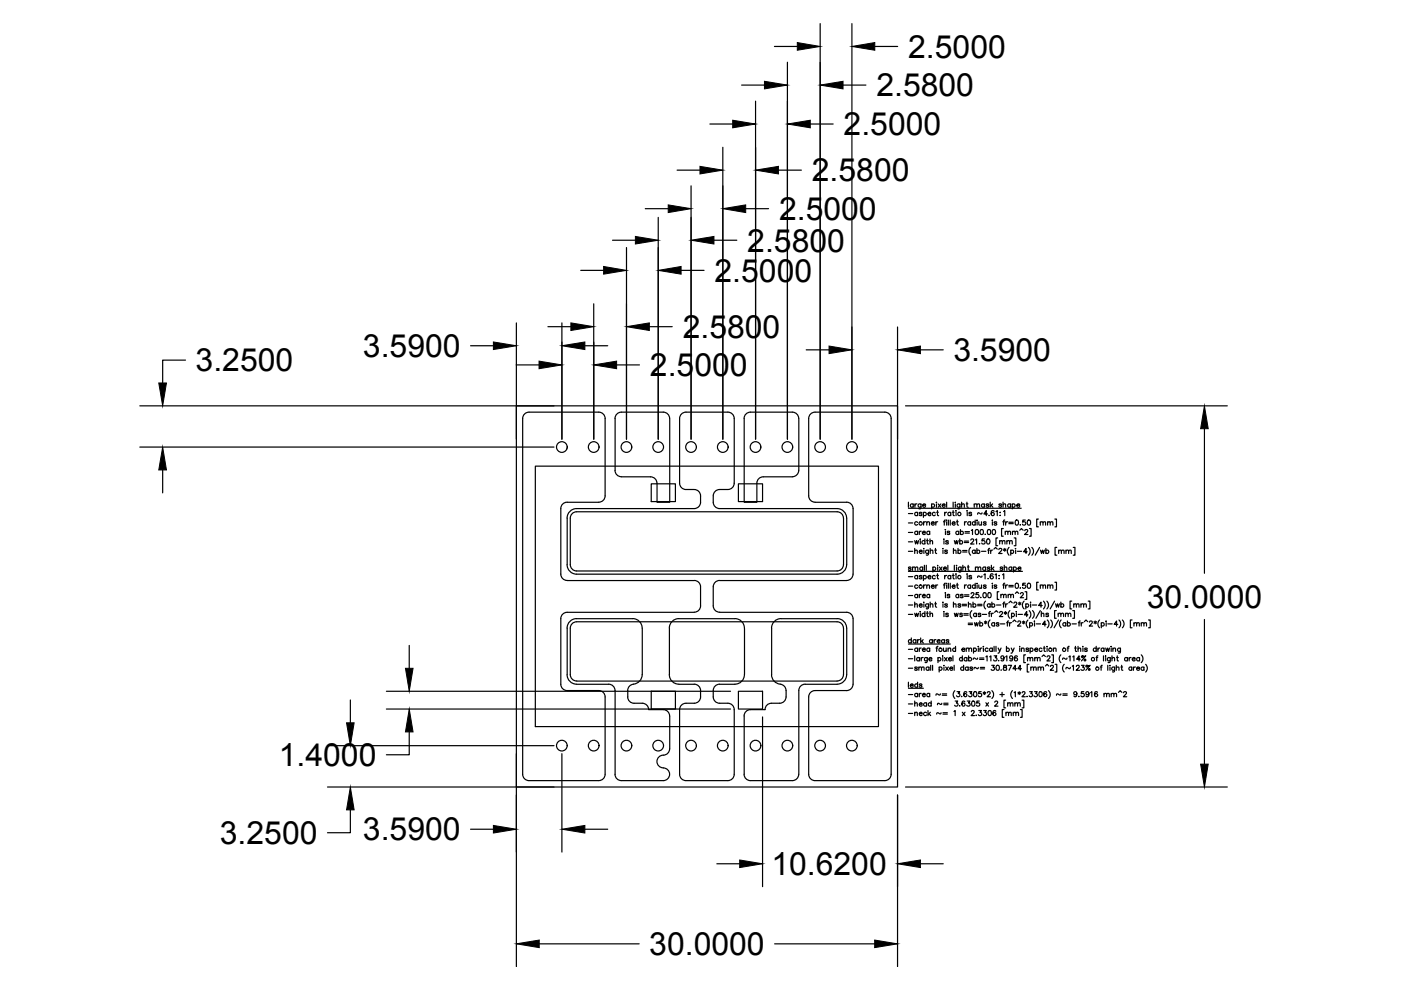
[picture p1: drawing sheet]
<svg xmlns="http://www.w3.org/2000/svg" width="297mm" height="210mm" viewBox="0 0 297 210" stroke-linecap="round" stroke-linejoin="round" font-family="sans-serif">
<defs><g id="words">
<g font-size="6.8">
<text x="192.6" y="12.2">2.5000</text>
<text x="185.8" y="20.4">2.5800</text>
<text x="178.9" y="28.7">2.5000</text>
<text x="172.1" y="38.4">2.5800</text>
<text x="165.2" y="46.6">2.5000</text>
<text x="158.4" y="53.3">2.5800</text>
<text x="151.5" y="59.7">2.5000</text>
<text x="144.7" y="71.7">2.5800</text>
<text x="76.9" y="75.7">3.5900</text>
<text x="202.1" y="76.5">3.5900</text>
<text x="41.5" y="78.7">3.2500</text>
<text x="137.8" y="79.8">2.5000</text>
<text x="243.1" y="128.8">30.0000</text>
<text x="59.1" y="162.4">1.4000</text>
<text x="46.6" y="179">3.2500</text>
<text x="76.9" y="178.2">3.5900</text>
<text x="163.5" y="185.5">10.6200</text>
<text x="137.7" y="202.5">30.0000</text>
</g>
</g></defs>
<!-- layer: glassOutline -->
<g fill="none" stroke="#000" stroke-width=".25">
<path d="M157.2 18h4.9M164.2 9.8h4.8M166.9 13.2v79.9M173.9 5v88.1M178.7 18h4.9M180.6 5v88.1M185.5 9.8h4.8M143.6 36.1h4.8M146.5 39.4v53.7M150.5 26.3h4.8M153.3 31.2v61.9M160.2 21.4v71.7"/>
<path d="M165 36.1h4.9M171.8 26.3h4.8M123.1 57.3h4.9M129.9 50.9h4.8M132.8 52.5v40.6M136.8 44.2h4.9M139.6 46.1v47M144.4 57.3h4.9M151.4 50.9h4.8M158.1 44.2h4.8M39.3 76.4h-4.8v4.8M99.8 73.3h4.8"/>
<path d="M109.4 77.4h4.9M109.5 68.5v24.6M116.2 69.3h4.8M119.1 68.5v24.6M124 73.3h4.8M125.9 64.4v28.7M130.7 77.4h4.9M137.7 69.3h4.8M170.9 74.2h4.9M190.3 69.3v23.8M195.1 74.2h4.9M29.6 94.8h87.9"/>
<path d="M29.6 86h87.9M34.5 99.6v4.9M109.5 86h80.8v80.9h-80.8zM192 86h68.2M255.4 90.9v30.6M86.8 136.8v4.9M255.4 131.3v30.7M69.4 158.1h48.1M74.3 148.4v4.9M81.9 146.6h73M81.9 150.3h73M86.8 155.2v4.8h-4.9"/>
<path d="M109.5 159.8v45.2M119.1 159.8v20.9M161.7 152v36M69.4 166.9h48.1M74.3 171.7v4.9h-4.9M99.8 175.8h4.8M124 175.8h4.8M190.3 168.6v36.4M192 166.9h68.2M152 183.1h4.8M195.1 183.1h4.9M114.3 200.1h21.2"/>
<path d="M164.2 200.1h21.2"/>
</g>
<!-- layer: notes -->
<g fill="none" stroke="#000" stroke-width=".25">
<path d="M192.6 107.8h23.9M192.6 106.5v1.1M192.6 108.9h.9M192.6 110.9h.9M192.6 112.9h.9M192.6 114.9h.9M192.6 116.9h.9M193.6 107a.34 .34 0 0 0-.5-.1 .34 .34 0 0 0 0 .5 .34 .34 0 0 0 .5 0M193.6 106.8v.8M193.9 114.6l.2 .7 .2-.7 .2 .7 .3-.7M193.9 116.8l.3-.2 .2 .1 .1 .7M193.9 116.3v1.1"/>
<path d="M194 106.8v.8M194.4 106.8l-.3 .1-.1 .2M194.5 108.8a.34 .34 0 0 0-.5-.1 .34 .34 0 0 0 0 .5 .34 .34 0 0 0 .5 0M194.5 110.8a.34 .34 0 0 0-.5-.1 .34 .34 0 0 0 0 .5 .34 .34 0 0 0 .5 0M194.5 112.8a.34 .34 0 0 0-.5-.1 .34 .34 0 0 0 0 .5 .34 .34 0 0 0 .5 0M194.5 108.6v.7M194.5 112.6v.7M194.9 116.9h.6a.36 .36 0 0 0-.5-.1 .36 .36 0 0 0 0 .5 .36 .36 0 0 0 .5-.1M194.9 112.6v.7M195.1 114.3h.1M195.1 114.6v.7M195.3 106.8l-.1 1-.4 .1"/>
<path d="M195.3 107a.34 .34 0 0 0-.5-.1 .34 .34 0 0 0 0 .5 .34 .34 0 0 0 .5 0M195.3 112.6l-.2 .1-.2 .2M195.5 108.8l-.2-.2-.3 .1v.2l.3 .1 .2 .2-.2 .1-.4-.1M195.6 112.9h.6a.34 .34 0 0 0-.4-.2 .34 .34 0 0 0-.3 .3 .34 .34 0 0 0 .3 .3l.4-.1M195.6 107.1h.6a.36 .36 0 0 0-.5-.1 .36 .36 0 0 0 0 .5 .36 .36 0 0 0 .5-.1M195.8 108.8a.34 .34 0 0 1 .5-.1 .34 .34 0 0 1 0 .5 .34 .34 0 0 1-.5 0M195.8 108.6v1.1M195.8 116.3h.1M195.8 110.6v.7M195.9 116.6v.8M196 119.9v1M196.1 114.8a.35 .35 0 0 0-.5-.1 .35 .35 0 0 0 0 .5 .35 .35 0 0 0 .5 0"/>
<path d="M196.1 114.3v1M196.2 110.6l-.2 .1-.2 .2M196.4 119.9v1M196.5 114.6h.3M196.5 110.8l.3-.2 .2 .1 .1 .6M196.5 110.6v.7M196.6 114.3v.8l.3 .2M196.8 108.9h.6a.33 .33 0 0 0-.5-.3 .33 .33 0 0 0-.1 .6l.2 .1 .4-.1M196.9 116.6l-.1 1-.4 .1M196.9 116.8a.34 .34 0 0 0-.5-.1 .34 .34 0 0 0 0 .5 .34 .34 0 0 0 .5 0M197.1 112.8a.34 .34 0 0 0-.5-.1 .34 .34 0 0 0 0 .5 .34 .34 0 0 0 .5 0M197.1 112.6v.7"/>
<path d="M197.2 114.8l.2-.2 .3 .1v.6M197.2 114.3v1M197.2 116.8l.3-.2 .2 .1 .1 .7M197.2 116.3v1.1M197.5 110.9h.6a.32 .32 0 0 0-.4-.3 .32 .32 0 0 0-.2 .4l.2 .3 .4-.1M197.5 107a.35 .35 0 0 1 .5-.1 .35 .35 0 0 1 0 .5 .35 .35 0 0 1-.5 0M197.5 106.8v1.1M198.2 116.6h.4M198.3 108.8a.34 .34 0 0 0-.5-.1 .34 .34 0 0 0 0 .5 .34 .34 0 0 0 .5 0M198.3 116.3v.8l.3 .3M198.4 110.6v.7M198.5 106.5h.1"/>
<path d="M198.6 106.8v.8M198.6 108.6h.4M198.8 108.3v.8l.2 .2M198.8 110.6l-.2 .1-.2 .2M198.8 119.9h.1M198.9 106.8l.6 .8M199.5 106.8l-.6 .8M199.8 107.1h.6a.35 .35 0 0 0-.4-.2 .35 .35 0 0 0-.3 .3 .35 .35 0 0 0 .3 .4l.4-.2M199.9 116.3h.1M199.9 116.6v.8M200 110.6h.4M200.1 114.3h.1"/>
<path d="M200.1 114.6v.7M200.3 108.6v.7M200.4 112.3h.1M200.5 110.3l-.3 .2v.8M200.5 112.6v.7M200.6 110.3h.1M200.7 108.6l-.4 .3M200.7 106.5v1.1M200.7 110.6v.7M200.9 116.8l-.3-.2-.3 .2 .5 .2v.3l-.3 .1-.2-.2M201 119.9v1M201.1 114.8l-.2-.2-.4 .2 .5 .2v.3l-.5-.1"/>
<path d="M201.1 110.3v1M201.4 112.8l-.2-.2-.4 .2 .5 .2v.3h-.3l-.2-.1M201.5 110.3v1M201.6 108.8a.34 .34 0 0 0-.5-.1 .34 .34 0 0 0 0 .5 .34 .34 0 0 0 .5 0M201.6 108.6v.7M201.9 110.9h.6a.32 .32 0 0 0-.3-.3 .32 .32 0 0 0-.3 .4l.2 .3 .4-.1M201.9 108.6h.4M202.1 108.3v.8l.2 .2M202.1 106.5v1.1M202.1 116.8l.3-.2 .3 .1v.7M202.1 116.3v1.1M202.3 114.6l.3 .7 .2-.7 .2 .7 .2-.7"/>
<path d="M202.3 119.9v1M202.5 106.5h.1M202.6 106.8v.8M202.7 108.3h.1M202.7 108.6v.7M202.8 119.9h.1M202.8 110.6h.4M203 110.3v.8l.2 .2M203.1 116.8a.34 .34 0 0 1 .5-.1 .34 .34 0 0 1 0 .5 .34 .34 0 0 1-.5 0M203.1 116.3v1.1M203.3 112.8a.34 .34 0 0 0-.5-.1 .34 .34 0 0 0 0 .5 .34 .34 0 0 0 .5 0M203.3 112.6v.7"/>
<path d="M203.5 114.8a.34 .34 0 0 1 .5-.1 .34 .34 0 0 1 0 .5 .34 .34 0 0 1-.5 0M203.5 114.3v1M203.5 106.8v1l-.4 .1M203.5 107a.34 .34 0 0 0-.5-.1 .34 .34 0 0 0 0 .5 .34 .34 0 0 0 .5 0M203.6 112.8a.34 .34 0 0 1 .5-.1 .34 .34 0 0 1 0 .5 .34 .34 0 0 1-.5 0M203.6 112.3v1M203.9 107l.2-.2 .3 .1 .1 .7M203.9 106.5v1.1M204.1 116.7h.9M204.1 117h.9M204.1 119.9v1M204.5 114.7h.9"/>
<path d="M204.5 115h.9M204.5 110.6v.7M204.6 112.7h.9M204.6 113h.9M204.9 106.8h.3M204.9 110.6l-.3 .1-.1 .2M205 106.5v.8l.3 .3M205 108.3h.1M205.1 108.6v.7M205.3 119.9v.8l.2 .2M205.8 110.8a.34 .34 0 0 0-.5-.1 .34 .34 0 0 0 0 .5 .34 .34 0 0 0 .5 0M205.8 116.1a1.12 1.12 0 0 0 0 1.6"/>
<path d="M205.8 110.6v.7M205.8 114.5l.1-.2h.4l.1 .3-.6 .7h.7M205.9 112.5l.3-.2v1M206 108.8l-.2-.2-.3 .1v.2l.5 .3-.2 .1-.4-.1M206.6 107l.2-.2 .3 .1v.7M206.6 106.8v.8M206.8 110.8a.34 .34 0 0 0-.5-.1 .34 .34 0 0 0 0 .5 .34 .34 0 0 0 .5 0M206.8 116.8a.34 .34 0 0 0-.5-.1 .34 .34 0 0 0 0 .5 .34 .34 0 0 0 .5 0M206.8 110.3v1M206.8 116.6v.8M206.8 114.5l.3-.2v1M206.9 112.3a.52 .52 0 0 1 .6 .4 .52 .52 0 0 1-.3 .6l-.4-.2z"/>
<path d="M207.1 107l.3-.2 .2 .1 .1 .7M207.1 116.8a.34 .34 0 0 1 .5-.1 .34 .34 0 0 1 0 .5 .34 .34 0 0 1-.5 0M207.1 116.3v1.1M207.1 110.3h.1M207.2 110.6v.7M207.5 110.6l.1 .7h.2l.3-.2M207.7 115.2v.1M207.9 112.3a.52 .52 0 0 1 .7 .4 .52 .52 0 0 1-.4 .6h-.3l-.1-.4zM208.1 110.6v.7M208.1 116.9h.9M208.2 108.7l-.2 .3-.6-.3-.1 .3M208.7 107a.34 .34 0 0 0-.5-.1 .34 .34 0 0 0 0 .5 .34 .34 0 0 0 .5 0"/>
<path d="M208.7 106.8v.8M208.8 114.3h-.6v.4a.38 .38 0 0 1 .6 0 .38 .38 0 0 1-.1 .6 .38 .38 0 0 1-.6-.2M208.9 113.2v.1M209.1 110.8l-.5-.1v.2l.4 .1 .1 .2-.2 .1-.4-.1M209.3 114.3a.49 .49 0 0 1 .6 .5 .49 .49 0 0 1-.6 .5l-.1-.4zM209.4 109h-.8l.5-.7v1M209.4 116.6h.4M209.5 112.3a.52 .52 0 0 1 .6 .4 .52 .52 0 0 1-.4 .6l-.3-.2-.1-.4zM209.6 107l-.5-.1v.2l.5 .3-.2 .2-.3-.2M209.7 109.2v.1M209.8 116.3l-.2 .2v.9M209.9 106.5v1.1"/>
<path d="M210 116.6v.8M210.1 107.1l.4 .5M210.2 119.9v1M210.4 110.3h.1M210.4 110.6v.7M210.4 116.6l-.2 .1-.2 .2M210.4 106.8l-.5 .5M210.5 112.3a.49 .49 0 0 1 .6 .5 .49 .49 0 0 1-.6 .5l-.1-.4zM210.7 116.4l.4-.3 .3 .3M210.8 108.4l-.1-.1a.53 .53 0 0 0-.6 .4 .53 .53 0 0 0 .3 .6 .33 .33 0 0 0 .4-.3 .33 .33 0 0 0-.3-.3 .33 .33 0 0 0-.4 .3M211.2 108.5l.2-.2v1M211.3 110.8l-.5-.1v.2l.5 .1v.2l-.2 .1-.3-.1"/>
<path d="M211.5 114.1h-.3v1.6h.3M211.8 116.5l.2-.2 .4 .2-.7 .9h.8M211.9 114.8l.3-.2 .3 .1v.6M211.9 114.6v.7M212.1 108.6h.1M212.1 109.2h.1M212.4 107l-.3-.2-.3 .2 .5 .2v.3l-.3 .1-.2-.2M212.5 114.8l.3-.2 .2 .1 .1 .6M212.6 110.6h.4M212.7 107l.2-.2 .3 .1v.7M212.7 106.5v1.1M212.7 112.1h-.3v1.6h.3"/>
<path d="M212.8 108.5l.2-.2v1M212.8 116.4l.5 .3M212.9 119.9v1M213 110.3l-.2 .2v.8M213 116.3v.6M213.1 112.8l.3-.2 .2 .1 .1 .6M213.1 112.6v.7M213.2 110.6v.7M213.3 116.4l-.5 .3M213.5 114.8l.2-.2 .3 .1v.6M213.5 114.6v.7M213.6 110.6l-.2 .1-.2 .2"/>
<path d="M213.7 112.8l.2-.2 .3 .1 .1 .6M213.9 110.7h.9M213.9 111h.9M213.9 116.1a1.12 1.12 0 0 0 0 1.6M214 114.8l.3-.2 .3 .1v.6M214.3 107a.34 .34 0 0 0-.5-.1 .34 .34 0 0 0 0 .5 .34 .34 0 0 0 .5 0M214.3 106.8v.8M214.3 116.8a.34 .34 0 0 1 .5-.1 .34 .34 0 0 1 0 .5 .34 .34 0 0 1-.5 0M214.3 116.6v1.1M214.6 107a.34 .34 0 0 1 .5-.1 .34 .34 0 0 1 0 .5 .34 .34 0 0 1-.5 0M214.6 106.8v1.1M214.7 112.8l.2-.2 .3 .1v.6"/>
<path d="M214.7 112.6v.7M215 114.1h.4v1.6h-.4M215.2 112.8l.3-.2 .2 .1 .1 .6M215.3 116.3h.1M215.3 116.6v.8M215.4 110.3a.53 .53 0 0 1 .6 .4 .53 .53 0 0 1-.4 .6l-.3-.2zM215.6 107.1h.6a.36 .36 0 0 0-.6-.1 .36 .36 0 0 0 0 .5 .36 .36 0 0 0 .6-.1M215.7 116.9h.9M216.2 112.4l.4-.3 .3 .3M216.3 111.2l.1 .1M217.3 112.5l.2-.2 .4 .2-.7 .8h.7M217.4 110.3h-.5l-.1 .4a.38 .38 0 0 1 .6 0 .38 .38 0 0 1-.1 .6 .38 .38 0 0 1-.5-.2"/>
<path d="M217.8 117h-.8l.5-.7v1.1M217.9 110.3a.54 .54 0 0 1 .7 .4 .54 .54 0 0 1-.4 .6l-.3-.2zM218 116.1a1.12 1.12 0 0 1 0 1.6M218.3 112.1h.3v1.6h-.3M218.8 116.1a1.12 1.12 0 0 1 0 1.6M220.2 110.1h-.4v1.6h.4M220.4 116.1l-.9 1.6M220.6 110.8l.2-.2 .3 .1v.6M220.6 110.6v.7M220.6 116.6l.2 .8 .2-.8 .2 .8 .2-.8M221.1 110.8l.3-.2 .2 .1 .1 .6M221.7 116.8a.34 .34 0 0 1 .6-.1 .34 .34 0 0 1 0 .5 .34 .34 0 0 1-.6 0"/>
<path d="M221.7 116.3v1.1M222.1 110.8l.3-.2 .2 .1 .1 .6M222.1 110.6v.7M222.7 110.8l.2-.2 .3 .1v.6M223.7 110.1h.3v1.6h-.3M224.1 116.1h-.4v1.6h.4M224.5 116.8l.2-.2 .3 .1v.7M224.5 116.6v.8M225 116.8l.3-.2 .2 .1 .1 .7M226 116.8l.3-.2 .2 .1 .1 .7M226 116.6v.8M226.6 116.8l.2-.2 .3 .1v.7"/>
<path d="M227.5 116.1h.4v1.6h-.4M192.6 121.1h24.2M192.6 122.3h.9M192.6 124.3h.9M192.6 126.3h.9M192.6 128.3h.9M192.6 130.3h.9M192.6 136.6h8.9M192.6 137.7h.9M192.6 139.7h.9M193.2 120.4l-.2-.2-.4 .1v.2l.6 .3-.2 .1-.4-.1M193.2 135.8a.34 .34 0 0 0-.5-.1 .34 .34 0 0 0 0 .5 .34 .34 0 0 0 .5 0"/>
<path d="M193.2 135.3v1M193.5 120.4l.2-.2 .3 .1v.6M193.5 120.2v.7M193.9 128.2l.3-.2 .2 .1 .1 .6M193.9 130l.2 .7 .2-.7 .2 .7 .3-.7M193.9 127.7v1M193.9 139.1v1M194 120.4l.3-.2 .2 .1 .1 .6M194.2 135.8a.34 .34 0 0 0-.5-.1 .34 .34 0 0 0 0 .5 .34 .34 0 0 0 .5 0M194.2 135.6v.7M194.5 122.2a.34 .34 0 0 0-.5-.1 .34 .34 0 0 0 0 .5 .34 .34 0 0 0 .5 0M194.5 124.2a.34 .34 0 0 0-.5-.1 .34 .34 0 0 0 0 .5 .34 .34 0 0 0 .5 0"/>
<path d="M194.5 126.2a.34 .34 0 0 0-.5-.1 .34 .34 0 0 0 0 .5 .34 .34 0 0 0 .5 0M194.5 137.6a.34 .34 0 0 0-.5-.1 .34 .34 0 0 0 0 .5 .34 .34 0 0 0 .5 0M194.5 122v.7M194.5 126v.7M194.5 135.6v.7M194.5 137.4v.7M194.9 128.3h.6a.36 .36 0 0 0-.5-.1 .36 .36 0 0 0 0 .5 .36 .36 0 0 0 .5-.1M194.9 126v.7M194.9 137.4v.7M195 135.6l-.3 .1-.2 .2M195 139.6a.34 .34 0 0 0-.6-.1 .34 .34 0 0 0 0 .5 .34 .34 0 0 0 .6 0M195 139.4v.7"/>
<path d="M195.1 129.7h.1M195.1 130v.7M195.2 135.3v1M195.3 126l-.2 .1-.2 .2M195.3 137.4l-.2 .1-.2 .2M195.3 139.4v.7M195.4 135.9l.4 .4M195.5 122.2l-.2-.2-.4 .2 .5 .2v.3l-.5-.1M195.6 126.3h.6a.33 .33 0 0 0-.5-.3 .33 .33 0 0 0-.1 .6l.2 .1 .4-.1M195.6 137.7h.6a.33 .33 0 0 0-.5-.3 .33 .33 0 0 0-.1 .6l.2 .1 .4-.1M195.6 120.4a.34 .34 0 0 0-.5-.1 .34 .34 0 0 0 0 .5 .34 .34 0 0 0 .5 0M195.6 120.2v.7"/>
<path d="M195.7 139.4l-.2 .1-.2 .2M195.7 135.6l-.5 .5M195.8 122.2a.34 .34 0 0 1 .5-.1 .34 .34 0 0 1 0 .5 .34 .34 0 0 1-.5 0M195.8 122v1.1M195.8 127.7h.1M195.8 124v.7M195.9 128v.7M196.1 130.2a.35 .35 0 0 0-.5-.1 .35 .35 0 0 0 0 .5 .35 .35 0 0 0 .5 0M196.1 129.7v1M196.2 124l-.2 .1-.2 .2M196.5 130h.3M196.5 124.2l.3-.2 .2 .1 .1 .6"/>
<path d="M196.5 124v.7M196.6 129.7v.8l.3 .2M196.6 139.4l-.1 1h-.4M196.6 139.6a.34 .34 0 0 0-.5-.1 .34 .34 0 0 0 0 .5 .34 .34 0 0 0 .5 0M196.8 122.3h.6l-.1-.2a.34 .34 0 0 0-.5 0 .34 .34 0 0 0 .1 .5 .34 .34 0 0 0 .5 0M196.9 128l-.1 1h-.4M196.9 128.2a.34 .34 0 0 0-.5-.1 .34 .34 0 0 0 0 .5 .34 .34 0 0 0 .5 0M197 139.7h.6a.32 .32 0 0 0-.4-.3 .32 .32 0 0 0-.2 .4l.2 .3 .4-.1M197.1 126.2a.34 .34 0 0 0-.5-.1 .34 .34 0 0 0 0 .5 .34 .34 0 0 0 .5 0M197.1 137.6a.34 .34 0 0 0-.5-.1 .34 .34 0 0 0 0 .5 .34 .34 0 0 0 .5 0M197.1 126v.7M197.1 137.4v.7"/>
<path d="M197.2 130.2l.2-.2 .3 .1v.6M197.2 129.7v1M197.2 128.2l.3-.2 .2 .1 .1 .6M197.2 127.7v1M197.5 124.3h.6a.36 .36 0 0 0-.6-.1 .36 .36 0 0 0 0 .5 .36 .36 0 0 0 .6-.1M197.7 135.8a.34 .34 0 0 0-.5-.1 .34 .34 0 0 0 0 .5 .34 .34 0 0 0 .5 0M197.7 135.6v.7M197.8 120.4a.34 .34 0 0 1 .5-.1 .34 .34 0 0 1 0 .5 .34 .34 0 0 1-.5 0M197.8 120.2v1.1M198 135.6v.7M198.2 128h.4M198.3 122.2a.34 .34 0 0 0-.5-.1 .34 .34 0 0 0 0 .5 .34 .34 0 0 0 .5 0"/>
<path d="M198.3 127.7v.8l.3 .2M198.4 124v.7M198.4 135.6l-.2 .1-.2 .2M198.4 137.4h.4M198.6 122h.4M198.7 135.9h.6a.35 .35 0 0 0-.4-.2 .35 .35 0 0 0-.3 .3 .35 .35 0 0 0 .4 .3l.3-.1M198.8 121.7v.8l.2 .2M198.8 124l-.2 .1-.2 .2M198.8 120.2v.7M198.9 137l-.3 .3v.8M198.9 139.6a.34 .34 0 0 1 .5-.1 .34 .34 0 0 1 0 .5 .34 .34 0 0 1-.5 0M198.9 139.4v1.1"/>
<path d="M199.2 120.2l.5 .7M199.7 120.2l-.5 .7M199.8 139.1h.1M199.9 139.4v.7M199.9 127.7h.1M199.9 128v.7M200 120.5h.6a.33 .33 0 0 0-.4-.3 .33 .33 0 0 0-.1 .6l.2 .1 .3-.1M200 137.4l.1 .7h.2l.3-.2M200 124h.4M200.1 129.7h.1M200.1 130v.7M200.2 135.8a.34 .34 0 0 0-.5-.1 .34 .34 0 0 0 0 .5 .34 .34 0 0 0 .5 0"/>
<path d="M200.2 135.6v.7M200.2 139.4l.6 .7M200.3 122v.7M200.5 123.7l-.3 .2v.8M200.4 125.7h.1M200.5 126v.7M200.6 137.4v.7M200.6 123.7h.1M200.7 122l-.4 .3M200.7 124v.7M200.8 139.4l-.6 .7M200.9 128.2l-.3-.2-.3 .2 .5 .2v.3h-.3l-.2-.1"/>
<path d="M201 137.6l.3-.2 .2 .1 .1 .6M201 137.4v.7M201.1 130.2l-.2-.2-.4 .2 .5 .2v.3l-.5-.1M201.1 123.7v1M201.1 139.7h.6v-.2a.34 .34 0 0 0-.5 0 .34 .34 0 0 0 0 .5 .34 .34 0 0 0 .5 0M201.2 135.8l-.6-.1v.2l.6 .3-.2 .1-.4-.1M201.4 126.2l-.2-.2-.4 .2 .5 .2v.3h-.3l-.2-.1M201.5 123.7v1M201.6 122.2a.34 .34 0 0 0-.5-.1 .34 .34 0 0 0 0 .5 .34 .34 0 0 0 .5 0M201.6 122v.7M201.9 124.3h.6a.36 .36 0 0 0-.5-.1 .36 .36 0 0 0 0 .5 .36 .36 0 0 0 .5-.1M201.9 122h.4"/>
<path d="M202 139.1v1M202.1 121.7v.8l.2 .2M202.1 128.2l.3-.2 .3 .1v.6M202.1 127.7v1M202.3 130l.3 .7 .2-.7 .2 .7 .2-.7M202.6 137.6a.34 .34 0 0 0-.5-.1 .34 .34 0 0 0 0 .5 .34 .34 0 0 0 .5 0M202.6 137v1.1M202.7 121.7h.1M202.7 122v.7M202.8 120.2v.7M202.8 124h.4M203 123.7v.8l.2 .2"/>
<path d="M203.3 126.2a.34 .34 0 0 0-.5-.1 .34 .34 0 0 0 0 .5 .34 .34 0 0 0 .5 0M203.3 126v.7M203.7 128.2l-.2-.2-.3 .1v.2l.4 .1 .1 .2-.2 .1-.4-.1M203.8 120.2l-.1 1h-.4M203.8 120.4a.34 .34 0 0 0-.5-.1 .34 .34 0 0 0 0 .5 .34 .34 0 0 0 .5 0M203.9 137.7h.7a.36 .36 0 0 0-.6-.1 .36 .36 0 0 0 0 .5 .36 .36 0 0 0 .6-.1M204 128.1h.9M204 128.4h.9M204 130.2l-.2-.2-.3 .2 .5 .2v.3h-.3l-.2-.1M204 139.6a.34 .34 0 0 0-.5-.1 .34 .34 0 0 0 0 .5 .34 .34 0 0 0 .5 0M204 139.1v1M204.1 120.4l.3-.2 .2 .1 .1 .6"/>
<path d="M204.2 126.2l-.2-.2-.3 .1v.2l.5 .3-.2 .1-.4-.1M204.4 130.1h.9M204.4 130.4h.9M204.5 124v.7M204.5 126.1h.9M204.5 126.4h.9M204.9 137.6l.2-.2 .3 .1v.6M204.9 137.4v.7M204.9 124l-.3 .1-.1 .2M205 139.6a.34 .34 0 0 0-.5-.1 .34 .34 0 0 0 0 .5 .34 .34 0 0 0 .5 0M205 139.4v.7M205 121.7h.1"/>
<path d="M205.1 122v.7M205.1 120.2h.4M205.3 132.1h.9M205.3 132.4h.9M205.3 128.2l.3-.2 .2 .1 .1 .6M205.3 127.7v1M205.4 139.6a.35 .35 0 0 1 .5-.1 .35 .35 0 0 1 0 .5 .35 .35 0 0 1-.5 0M205.4 139.1v1M205.4 137.6l.3-.2 .2 .1 .1 .6M205.8 124.2a.34 .34 0 0 0-.5-.1 .34 .34 0 0 0 0 .5 .34 .34 0 0 0 .5 0M205.8 124v.7M205.9 125.9l.2-.2h.2l.2 .3-.7 .7h.8"/>
<path d="M206 122.2l-.2-.2-.4 .2 .5 .2v.3l-.5-.1M206 129.5a1.09 1.09 0 0 0 0 1.6M206.3 128.2a.34 .34 0 0 1 .5-.1 .34 .34 0 0 1 0 .5 .34 .34 0 0 1-.5 0M206.3 127.7v1M206.4 137.6a.34 .34 0 0 1 .5-.1 .34 .34 0 0 1 0 .5 .34 .34 0 0 1-.5 0M206.4 137.4v1.1M206.6 132l.2 .7 .2-.7 .2 .7 .2-.7M206.8 124.2a.34 .34 0 0 0-.5-.1 .34 .34 0 0 0 0 .5 .34 .34 0 0 0 .5 0M206.8 123.7v1M206.8 120.4l.3-.2 .2 .1 .1 .6M206.8 120.2v.7M207 130.2a.34 .34 0 0 0-.5-.1 .34 .34 0 0 0 0 .5 .34 .34 0 0 0 .5 0"/>
<path d="M207 130v.7M207.1 123.7h.1M207.2 124v.7M207.3 139.5l-.2 .3-.6-.3-.2 .3M207.3 128.1h.9M207.3 128.4h.9M207.4 120.4l.2-.2 .3 .1v.6M207.4 137.1h.1M207.4 137.4v.7M207.5 125.7h-.5l-.1 .4a.39 .39 0 0 1 .6 0 .39 .39 0 0 1-.1 .6 .39 .39 0 0 1-.5-.2M207.5 124l.1 .7h.2l.3-.2M207.7 139.5h.9"/>
<path d="M207.7 139.8h.9M207.7 132.2a.35 .35 0 0 1 .5-.1 .35 .35 0 0 1 0 .5 .35 .35 0 0 1-.5 0M207.7 131.7v1M207.8 137.4v.7M207.9 126.6l.1 .1M207.9 130.2l-.2-.2-.3 .1v.2l.5 .3-.2 .1-.3-.1M208.1 124v.7M208.2 122.1l-.2 .3-.6-.3-.1 .3M208.2 137.4l-.4 .3M208.2 130.3h1M208.5 137.1h.1M208.5 137.4v.7"/>
<path d="M208.6 125.7h.1a.56 .56 0 0 1 .4 .5 .56 .56 0 0 1-.4 .5l-.3-.4zM208.6 121.9l.3-.2v1M208.7 131.8l.5 .3M209 120.4a.34 .34 0 0 0-.5-.1 .34 .34 0 0 0 0 .5 .34 .34 0 0 0 .5 0M209 127.5a1.12 1.12 0 0 0 0 1.6M209 120.2v.7M209 131.7v.6M209 139.3l.3-.2v1M209.1 124.2l-.2-.2-.4 .2 .5 .2v.3h-.3l-.2-.1M209.2 131.8l-.5 .3M209.5 122.6v.1M209.5 137.6a.34 .34 0 0 0-.5-.1 .34 .34 0 0 0 0 .5 .34 .34 0 0 0 .5 0"/>
<path d="M209.6 125.7h.1a.55 .55 0 0 1 .5 .5 .55 .55 0 0 1-.5 .5l-.2-.2-.1-.2zM209.6 130h.3M209.8 139.3l.3-.2v1M209.9 120.4l-.2-.2-.3 .1v.2l.5 .3-.2 .1-.4-.1M209.9 131.5a1.12 1.12 0 0 0 0 1.6M209.9 128.2a.34 .34 0 0 0-.5-.1 .34 .34 0 0 0 0 .5 .34 .34 0 0 0 .5 0M209.9 128v.7M210 129.7l-.3 .2v.8M210.2 130v.7M210.3 128.2a.34 .34 0 0 1 .5-.1 .34 .34 0 0 1 0 .5 .34 .34 0 0 1-.5 0M210.3 127.7v1M210.4 123.7h.1"/>
<path d="M210.4 137.6a.34 .34 0 0 0-.5-.1 .34 .34 0 0 0 0 .5 .34 .34 0 0 0 .5 0M210.4 124v.7M210.4 137.4v.7M210.4 120.5l.4 .4M210.6 121.8l-.1-.1a.52 .52 0 0 0-.6 .4 .52 .52 0 0 0 .4 .6 .33 .33 0 0 0 .3-.3 .33 .33 0 0 0-.3-.3 .33 .33 0 0 0-.4 .3M210.6 130l-.4 .3M210.7 120.2l-.5 .5M210.8 139.1h.5l-.3 .4a.37 .37 0 0 1 .4 .3 .37 .37 0 0 1-.3 .4 .37 .37 0 0 1-.4-.3M210.8 137v1.1M210.9 129.8l.3-.3 .4 .3M210.9 132.2a.35 .35 0 0 0-.5-.1 .35 .35 0 0 0 0 .5 .35 .35 0 0 0 .5 0M210.9 132v.7"/>
<path d="M211 121.9l.2-.2v1M211.2 137v1.1M211.3 128.3h.9M211.3 124.2l-.5-.1v.2l.5 .3-.2 .1-.3-.1M211.6 137.4l.3 .7 .3-.7M211.8 122h.1M211.8 125.5h-.4v1.6h.4M211.8 132.2l-.2-.2-.3 .1v.2l.4 .1 .1 .2-.2 .1-.4-.1M211.8 122.6h.1M211.9 129.9l.2-.2 .5 .2-.7 .8h.7M211.9 138.1l-.3 .4M212.1 132.3h.9"/>
<path d="M212.2 126.2l.3-.2 .2 .1 .1 .6M212.2 126v.7M212.6 121.9l.2-.2v1M212.6 120.4l-.2-.2-.3 .1v.2l.5 .3-.2 .1-.3-.1M212.6 124h.4M212.6 128h.4M212.8 126.2l.2-.2 .3 .1v.6M212.9 139.4a.33 .33 0 0 1-.5 .3 .33 .33 0 0 1-.1-.6 .33 .33 0 0 1 .5 .1l.1 .2a.5 .5 0 0 1-.4 .7l-.3-.1M212.9 120.4l.3-.2 .2 .1 .1 .6M212.9 129.8l.5 .3M213 123.7l-.2 .2v.8M213 127.7l-.2 .2v.8"/>
<path d="M213.2 129.7v.6M213.2 139.3l.3-.2v1M213.2 124v.7M213.2 128v.7M213.4 137.6a.34 .34 0 0 1 .5-.1 .34 .34 0 0 1 0 .5 .34 .34 0 0 1-.5 0M213.4 137v1.1M213.4 129.8l-.5 .3M213.4 132h.4M213.6 124l-.2 .1-.2 .2M213.6 128l-.2 .1-.2 .2M213.7 126.2l.3-.2 .3 .1v.6M213.7 126v.7"/>
<path d="M213.8 131.7l-.2 .2v.8M213.9 127.8l.4-.3 .3 .3M213.9 124.1h.9M213.9 124.4h.9M214 132v.7M214.1 129.5a1.09 1.09 0 0 0 0 1.6M214.3 126.2l.3-.2 .2 .1 .1 .6M214.4 137.4l.3 .7 .3-.7M214.5 130.2a.34 .34 0 0 1 .5-.1 .34 .34 0 0 1 0 .5 .34 .34 0 0 1-.5 0M214.5 132l-.3 .1-.2 .2M214.5 130v1.1M214.5 120.4a.34 .34 0 0 0-.5-.1 .34 .34 0 0 0 0 .5 .34 .34 0 0 0 .5 0"/>
<path d="M214.5 120.2v.7M214.7 131.8l.4-.3 .3 .3M214.7 138.1l-.3 .4M214.7 139.4a.34 .34 0 0 1-.4 .3 .34 .34 0 0 1-.2-.5 .34 .34 0 0 1 .6 0v.5l-.1 .4-.5-.1M214.9 120.4a.34 .34 0 0 1 .5-.1 .34 .34 0 0 1 0 .5 .34 .34 0 0 1-.5 0M214.9 120.2v1.1M215 127.9l.2-.2 .4 .2-.7 .8h.7M215.3 125.8l.3-.3 .4 .3M215.4 123.7a.53 .53 0 0 1 .6 .4 .53 .53 0 0 1-.4 .6l-.3-.2zM215.4 129.7h.1M215.5 130v.7M215.7 139.2l-.1-.1a.53 .53 0 0 0-.6 .4 .53 .53 0 0 0 .4 .6 .33 .33 0 0 0 .3-.3 .33 .33 0 0 0-.3-.3 .33 .33 0 0 0-.3 .3"/>
<path d="M215.8 131.9l.2-.2 .4 .2-.7 .8h.8M215.8 120.5h.7a.36 .36 0 0 0-.6-.1 .36 .36 0 0 0 0 .5 .36 .36 0 0 0 .6-.1M215.8 130.3h1M215.9 127.8l.6 .3M216.2 137.1h.1M216.2 127.7v.6M216.2 137.4v.7M216.3 124.6l.1 .1M216.4 125.9l.1-.2h.3l.2 .3-.7 .7h.7M216.5 127.8l-.6 .3M216.6 137.6l.2-.2 .3 .1v.6M216.6 137.4v.7"/>
<path d="M216.8 131.8l.5 .3M217 131.7v.6M217.1 127.5a1.12 1.12 0 0 0 0 1.6M217.3 131.8l-.5 .3M217.3 125.5h.4v1.6h-.4M217.4 123.7h-.5l-.1 .4a.38 .38 0 0 1 .6 0 .38 .38 0 0 1-.1 .6 .38 .38 0 0 1-.5-.2M217.4 138.8h-.3v1.7h.3M217.5 128.2a.34 .34 0 0 1 .5-.1 .34 .34 0 0 1 0 .5 .34 .34 0 0 1-.5 0M217.5 128v1.1M217.9 139.6l.2-.2 .3 .1v.6M217.9 139.4v.7M217.9 123.7a.54 .54 0 0 1 .7 .4 .54 .54 0 0 1-.4 .6l-.3-.2z"/>
<path d="M217.9 130.4h-.7l.5-.7v1M217.9 131.5a1.12 1.12 0 0 0 0 1.6M218.1 137.6l-.2-.2-.3 .1v.2l.5 .3-.2 .1-.4-.1M218.2 129.5a1.14 1.14 0 0 1 0 1.6M218.3 132.2a.35 .35 0 0 1 .5-.1 .35 .35 0 0 1 0 .5 .35 .35 0 0 1-.5 0M218.3 132v1.1M218.4 137.6a.34 .34 0 0 1 .5-.1 .34 .34 0 0 1 0 .5 .34 .34 0 0 1-.5 0M218.4 139.6l.3-.2 .2 .1 .1 .6M218.4 137.4v1.1M218.5 127.7h.1M218.5 128v.7M218.9 128.3h.9"/>
<path d="M218.9 129.5a1.09 1.09 0 0 1 0 1.6M219.3 131.7h.1M219.3 132v.7M219.4 137.7h.6a.33 .33 0 0 0-.5-.3 .33 .33 0 0 0-.1 .6l.2 .1 .4-.1M219.4 139.6l.2-.2 .3 .1v.6M219.4 139.4v.7M219.7 132.3h.9M219.9 139.6l.3-.2 .3 .1v.6M220.2 123.5h-.4v1.6h.4M220.6 124.2l.2-.2 .3 .1v.6M220.6 124v.7M220.6 129.5l-1 1.6"/>
<path d="M220.8 130.2l.2-.2 .3 .1v.6M220.8 129.7v1M220.9 137.6a.34 .34 0 0 0-.5-.1 .34 .34 0 0 0 0 .5 .34 .34 0 0 0 .5 0M220.9 139.2l.4-.4 .3 .4M221 128.4h-.8l.5-.7v1M221.1 124.2l.3-.2 .2 .1 .1 .6M221.2 127.5a1.12 1.12 0 0 1 0 1.6M221.2 137.4h.4M221.4 137v.9l.2 .2M221.8 132.4h-.8l.5-.7v1M222 127.5a1.16 1.16 0 0 1 0 1.6M222 137.1h.1"/>
<path d="M222 139.3l.1-.2h.3l.2 .3-.6 .7h.7M222 137.4v.7M222 131.5a1.12 1.12 0 0 1 0 1.6M222.1 124.2l.3-.2 .2 .1 .1 .6M222.1 124v.7M222.3 130.2l-.2-.2-.4 .2 .6 .2v.3l-.6-.1M222.7 124.2l.2-.2 .3 .1v.6M222.8 131.5a1.12 1.12 0 0 1 0 1.6M223 138.8h.3v1.7h-.3M223.3 137.6l.3-.2 .2 .1 .1 .6M223.3 137.4v.7M223.6 127.5l-.9 1.6"/>
<path d="M223.7 123.5h.3v1.6h-.3M223.8 128l.2 .7 .2-.7 .2 .7 .2-.7M224 129.5h-.4v1.6h.4M224.4 130.2l.2-.2 .3 .1v.6M224.4 130v.7M224.4 131.5l-.9 1.6M224.9 128.2a.34 .34 0 0 1 .5-.1 .34 .34 0 0 1 0 .5 .34 .34 0 0 1-.5 0M224.9 130.2l.3-.2 .2 .1 .1 .6M224.9 138.8a1.12 1.12 0 0 0 0 1.7M224.9 127.7v1M225 131.5a1.12 1.12 0 0 0 0 1.6M225.9 130.2l.3-.2 .2 .1 .1 .6"/>
<path d="M225.9 130v.7M226 132.2a.35 .35 0 0 0-.5-.1 .35 .35 0 0 0 0 .5 .35 .35 0 0 0 .5 0M226 132v.7M226.2 139.5l-.2 .3-.6-.3-.1 .3M226.3 137.4h.3M226.3 132.2a.35 .35 0 0 1 .5-.1 .35 .35 0 0 1 0 .5 .35 .35 0 0 1-.5 0M226.3 131.7v1M226.5 130.2l.2-.2 .3 .1v.6M226.6 139.3l.3-.2v1M226.7 137l-.3 .3v.8M227.2 127.5h-.3v1.6h.3M227.3 132.3h.9"/>
<path d="M227.4 129.5h.4v1.6h-.4M227.4 139.3l.3-.2v1M227.7 128.2l.2-.2 .3 .1v.6M227.7 128v.7M227.8 137.4h.4M228 137v.9l.3 .2M228.2 128.2l.3-.2 .2 .1 .1 .6M228.6 137.6l.2-.2 .3 .1v.6M228.6 137v1.1M228.6 132h.4M229 131.7l-.2 .2v.8M229 139.8h-.7l.5-.7v1"/>
<path d="M229.2 128.2l.2-.2 .3 .1 .1 .6M229.2 128v.7M229.2 132v.7M229.5 139.1l.1 .3h-.2l-.1-.2 .1-.1h.8l-.9 1M229.5 137.1h.1M229.6 137.4v.7M229.6 132l-.2 .1-.2 .2M229.8 128.2l.2-.2 .3 .1v.6M229.9 131.8l.4-.3 .3 .3M229.9 139.8l.3 .1v.2l-.3-.1zM230.5 137.6l-.2-.2-.3 .2 .5 .2v.3h-.3l-.2-.1M230.7 127.5h.4v1.6h-.4"/>
<path d="M231 131.9l.2-.2 .4 .2-.7 .8h.8M232 131.8l.5 .3M232.2 131.7v.6M232.4 139.4h.3M232.4 137.6a.34 .34 0 0 0-.5-.1 .34 .34 0 0 0 0 .5 .34 .34 0 0 0 .5 0M232.4 137v1.1M232.5 131.8l-.5 .3M232.8 139.1l-.3 .2v.8M232.8 137.4v.7M233.1 131.5a1.12 1.12 0 0 0 0 1.6M233.2 137.4l-.3 .1-.1 .2M233.5 132.2a.35 .35 0 0 1 .5-.1 .35 .35 0 0 1 0 .5 .35 .35 0 0 1-.5 0"/>
<path d="M233.5 132v1.1M234 139.1v1M234.1 137.6a.34 .34 0 0 0-.5-.1 .34 .34 0 0 0 0 .5 .34 .34 0 0 0 .5 0M234.1 137.4v.7M234.4 139.1h.1M234.4 137.4l.2 .7 .2-.7 .2 .7 .2-.7M234.4 139.4v.7M234.5 131.7h.1M234.5 132v.7M234.9 132.3h.9M235.4 139.4l-.1 1h-.4M235.4 139.6a.34 .34 0 0 0-.5-.1 .34 .34 0 0 0 0 .5 .34 .34 0 0 0 .5 0"/>
<path d="M235.5 137.1h.1M235.6 137.4v.7M235.8 139.6l.2-.2 .3 .1v.6M235.8 139.1v1M236 137.6l.2-.2 .3 .1v.6M236 137.4v.7M236.7 139.4h.4M236.9 139.1v.8l.2 .2M237 132.4h-.8l.5-.7v1M237.2 131.5a1.12 1.12 0 0 1 0 1.6M237.6 137.4l-.1 1h-.4M237.6 137.6a.35 .35 0 0 0-.6-.1 .35 .35 0 0 0 0 .5 .35 .35 0 0 0 .6 0"/>
<path d="M238 131.5a1.12 1.12 0 0 1 0 1.6M239 139.6a.34 .34 0 0 0-.5-.1 .34 .34 0 0 0 0 .5 .34 .34 0 0 0 .5 0M239 139.4v.7M239.4 139.4v.7M239.8 139.4l-.2 .1-.2 .2M240 131.5h-.3v1.6h.3M240.1 139.7h.6l-.1-.2a.34 .34 0 0 0-.5 0 .34 .34 0 0 0 .1 .5 .34 .34 0 0 0 .5 0M240.4 132.2l.3-.2 .2 .1 .1 .6M240.4 132v.7M241 132.2l.2-.2 .3 .1 .1 .6M241.6 139.6a.34 .34 0 0 0-.5-.1 .34 .34 0 0 0 0 .5 .34 .34 0 0 0 .5 0M241.6 139.4v.7"/>
<path d="M242 132.2l.2-.2 .3 .1v.6M242 138.8a1.12 1.12 0 0 1 0 1.7M242 132v.7M242.5 132.2l.3-.2 .2 .1 .1 .6M243.5 131.5h.4v1.6h-.4M192.6 144.6v1.1M192.6 141.7h.9M192.6 145.9h3.2M192.6 147.3h.9M192.6 149.3h.9M192.6 151.3h.9M193 145.3h.6a.33 .33 0 0 0-.4-.3 .33 .33 0 0 0-.1 .6l.2 .1 .3-.1"/>
<path d="M193.9 149.2l.3-.2 .2 .1 .1 .6M193.9 151.2l.3-.2 .2 .1 .1 .6M193.9 148.6v1.1M193.9 151v.7M194.5 141.6l-.2-.2-.3 .1v.2l.4 .1 .1 .2-.2 .1-.4-.1M194.5 145.2a.34 .34 0 0 0-.5-.1 .34 .34 0 0 0 0 .5 .34 .34 0 0 0 .5 0M194.5 147.2a.34 .34 0 0 0-.5-.1 .34 .34 0 0 0 0 .5 .34 .34 0 0 0 .5 0M194.5 144.6v1.1M194.5 147v.7M194.8 141.6l.3-.2 .2 .1 .1 .6M194.8 141.4v.7M194.9 149.3h.6a.36 .36 0 0 0-.5-.1 .36 .36 0 0 0 0 .5 .36 .36 0 0 0 .5-.1"/>
<path d="M194.9 151.3h.6a.34 .34 0 0 0-.5-.2 .34 .34 0 0 0 .1 .6h.2l.2-.1M194.9 147v.7M195.3 147l-.2 .1-.2 .2M195.4 141.6l.2-.2 .3 .1v.6M195.5 145.2l-.2-.2-.4 .2 .5 .2v.3l-.5-.1M195.6 147.3h.6a.35 .35 0 0 0-.4-.3 .35 .35 0 0 0-.3 .4 .35 .35 0 0 0 .3 .3l.4-.1M196.5 149.2a.35 .35 0 0 0-.6-.1 .35 .35 0 0 0 0 .5 .35 .35 0 0 0 .6 0M196.5 151.2a.36 .36 0 0 0-.6-.1 .36 .36 0 0 0 0 .5 .36 .36 0 0 0 .6 0M196.5 149v.7M196.8 150.7v1M197 141.6a.34 .34 0 0 0-.5-.1 .34 .34 0 0 0 0 .5 .34 .34 0 0 0 .5 0M197 141.4v.7"/>
<path d="M197 151.3l.3 .4M197.1 147.2a.34 .34 0 0 0-.5-.1 .34 .34 0 0 0 0 .5 .34 .34 0 0 0 .5 0M197.1 147v.7M197.3 151l-.5 .5M197.3 141.1v1M197.4 149.2a.34 .34 0 0 0-.5-.1 .34 .34 0 0 0 0 .5 .34 .34 0 0 0 .5 0M197.4 148.6v1.1M197.7 141.1v1M199.1 141.6a.34 .34 0 0 1 .5-.1 .34 .34 0 0 1 0 .5 .34 .34 0 0 1-.5 0M199.1 141.4v1.1M199.4 147.1l-.2 .3-.6-.3-.2 .3M199.5 151.1l-.1 .3-.6-.3-.2 .3"/>
<path d="M199.7 149.1l-.2 .3-.6-.3-.1 .3M199.8 147.1h.9M199.8 147.4h.9M199.9 151.1h1M199.9 151.4h1M200.1 149.1h.9M200.1 149.4h.9M200.1 141.1h.1M200.1 141.4v.7M200.5 141.4l.6 .7M201.1 141.4l-.6 .7M201.4 141.7h.6a.34 .34 0 0 0-.4-.3 .34 .34 0 0 0-.3 .4 .34 .34 0 0 0 .3 .3l.4-.1"/>
<path d="M202.3 150.9l.2-.2v1M202.3 141.1v1M202.4 146.4a1.12 1.12 0 0 0 0 1.7M202.5 148.6h.6l-.3 .5a.35 .35 0 0 1 .2 .5 .35 .35 0 0 1-.6-.1M202.9 146.6h.6l-.3 .5a.36 .36 0 0 1 .2 .5 .36 .36 0 0 1-.6-.1M203.5 149.6v.1M203.9 147.6v.1M204 151l.6 .7M204.3 141.6a.35 .35 0 0 0-.5-.1 .35 .35 0 0 0 0 .5 .35 .35 0 0 0 .5 0M204.3 141.1v1M204.6 148.8l-.1-.1a.52 .52 0 0 0-.6 .4 .52 .52 0 0 0 .3 .6 .33 .33 0 0 0 .4-.3 .33 .33 0 0 0-.3-.3 .33 .33 0 0 0-.4 .3M204.6 151l-.6 .7"/>
<path d="M205 146.8l-.1-.1a.54 .54 0 0 0-.6 .4 .54 .54 0 0 0 .3 .6 .34 .34 0 0 0 .4-.3 .34 .34 0 0 0-.3-.3 .34 .34 0 0 0-.3 .3M205.1 148.6h.5l-.3 .5a.36 .36 0 0 1 .3 .5 .36 .36 0 0 1-.6-.1M205.3 141.6a.35 .35 0 0 0-.5-.1 .35 .35 0 0 0 0 .5 .35 .35 0 0 0 .5 0M205.3 141.4v.7M205.5 146.6h.5l-.3 .5a.36 .36 0 0 1 .3 .5 .36 .36 0 0 1-.6-.1M205.9 150.9l.2-.2 .5 .2-.7 .8h.7M206.1 148.7l.2-.1a.56 .56 0 0 1 .4 .6 .56 .56 0 0 1-.4 .5l-.3-.2v-.2zM206.2 141.6l-.2-.2-.4 .2 .5 .2v.3h-.3l-.2-.1M206.6 146.7a.53 .53 0 0 1 .6 .4 .53 .53 0 0 1-.4 .6l-.4-.2zM207 151.6v.1M207.4 141.5l-.1 .3-.6-.3-.2 .3M207.5 150.7h.6l-.3 .4a.37 .37 0 0 1 .3 .3 .37 .37 0 0 1-.3 .4 .37 .37 0 0 1-.4-.3"/>
<path d="M207.6 148.6h-.5v.5a.39 .39 0 0 1 .5 0 .39 .39 0 0 1 0 .6 .39 .39 0 0 1-.6-.2M207.8 141.5h1M207.8 141.8h1M208 146.6h-.5v.5a.38 .38 0 0 1 .6 0 .38 .38 0 0 1-.1 .6 .38 .38 0 0 1-.6-.2M208.5 146.8l.5 .3M208.6 150.7h.5l-.3 .4a.36 .36 0 0 1 .3 .5 .36 .36 0 0 1-.6-.1M208.7 146.6v.7M209 146.8l-.5 .3M209 149l.6 .7M209.3 146.9l.2-.3 .4 .3-.6 .8h.7M209.6 149l-.6 .7M209.6 150.7a.53 .53 0 0 1 .7 .4 .53 .53 0 0 1-.4 .6h-.3l-.1-.4z"/>
<path d="M210.3 141.1h.5l-.3 .4a.35 .35 0 0 1 .3 .5 .35 .35 0 0 1-.7-.1M210.3 146.4a1.12 1.12 0 0 1 0 1.7M210.9 148.9l.2-.3h.2l.2 .4-.6 .7h.7M211.1 150.8v-.1a.54 .54 0 0 0-.7 .4 .54 .54 0 0 0 .4 .6 .33 .33 0 0 0 .4-.3 .33 .33 0 0 0-.3-.3 .33 .33 0 0 0-.4 .3M211.3 141.1a.52 .52 0 0 1 .7 .4 .52 .52 0 0 1-.4 .6l-.4-.2v-.4zM211.7 140l.1 .1M212 147.3h.9M212.2 142l.1 .1M212.5 146.8v.9M212.8 141.1v.3l.5 .2 .1 .2a.36 .36 0 0 1-.3 .3 .36 .36 0 0 1-.4-.3l.7-.5-.1-.2zM212.9 150.4h-.4v1.7h.4M213.2 148.4h-.3v1.7h.3"/>
<path d="M213.3 151.2l.2-.2 .3 .1v.6M213.3 151v.7M213.6 149.2l.3-.2 .3 .1v.6M213.6 149v.7M213.7 141.1h.8l-.6 1M213.8 151.2l.3-.2 .3 .1v.6M214.2 149.2l.3-.2 .2 .1 .1 .6M214.7 146.4a1.12 1.12 0 0 0 0 1.7M214.8 151.2l.3-.2 .2 .1 .1 .6M214.8 151v.7M215 146.9l.3-.3v1.1M215.2 149.2l.2-.2 .3 .1v.6"/>
<path d="M215.2 149v.7M215.4 151.2l.2-.2 .3 .1v.6M215.5 141.8h-.7l.5-.7v1M215.7 149.2l.3-.2 .2 .1 .1 .6M215.8 146.8l.6 .3M216.1 146.6v.7M216.4 150.4h.3v1.7h-.3M216.4 146.8l-.6 .3M216.6 141.8h-.8l.5-.7v1M216.7 146.9l.2-.3 .4 .3-.6 .8h.7M216.7 148.4h.4v1.7h-.4M217.7 147.6l.1 .1"/>
<path d="M218.2 140.9h-.4v1.6h.4M218.3 146.6h.6l-.3 .5a.35 .35 0 0 1 .2 .5 .35 .35 0 0 1-.6-.1M218.6 141.6l.2-.2 .3 .1v.6M218.6 141.4v.7M219.1 141.6l.3-.2 .2 .1 .1 .6M219.3 146.6h.6l-.3 .5a.36 .36 0 0 1 .3 .5 .36 .36 0 0 1-.7-.1M220.1 141.6l.3-.2 .2 .1 .1 .6M220.1 141.4v.7M220.4 146.7a.53 .53 0 0 1 .6 .4 .53 .53 0 0 1-.3 .6l-.4-.2zM220.7 141.6l.2-.2 .3 .1v.6M221.6 141.2l.4-.3 .4 .3M221.9 146.8v-.1a.53 .53 0 0 0-.7 .4 .53 .53 0 0 0 .4 .6 .34 .34 0 0 0 .4-.3 .34 .34 0 0 0-.4-.3 .34 .34 0 0 0-.3 .3"/>
<path d="M222.3 146.4a1.12 1.12 0 0 1 0 1.7M222.7 141.3l.2-.2 .4 .2-.6 .8h.7M223.7 140.9h.4v1.6h-.4M224.9 147.1l-.1 .3-.6-.3-.2 .3M225.3 147.1h1M225.3 147.4h1M225.6 140.9a1.09 1.09 0 0 0 0 1.6M226.9 141.5l-.1 .3-.6-.3-.2 .3M227.3 141.3l.3-.2v1M228.2 141.3l.2-.2 .4 .2-.6 .8h.7M228.3 147a.33 .33 0 0 1-.5 .3 .33 .33 0 0 1-.1-.6 .33 .33 0 0 1 .6 .1v.2a.5 .5 0 0 1-.4 .7l-.2-.1M228.7 147.6l.1 .1"/>
<path d="M229.3 141.1h.6l-.4 .4a.36 .36 0 0 1 .3 .5 .36 .36 0 0 1-.6-.1M229.8 146.6h-.5l-.1 .5a.38 .38 0 0 1 .6 0 .38 .38 0 0 1-.1 .6 .38 .38 0 0 1-.5-.2M230.5 141.1l.1 .2-.3 .1v-.3h.8l-.9 1M230.9 147a.33 .33 0 0 1-.5 .3 .33 .33 0 0 1-.1-.6 .33 .33 0 0 1 .5 .1l.1 .2a.5 .5 0 0 1-.4 .7l-.2-.1M231.2 146.9l.3-.3v1.1M232.7 146.8l-.1-.1a.53 .53 0 0 0-.6 .4 .53 .53 0 0 0 .4 .6 .34 .34 0 0 0 .3-.3 .34 .34 0 0 0-.3-.3 .34 .34 0 0 0-.3 .3M233.3 141.4h.3M233.7 141.1l-.2 .2v.8M234.1 147.2l.2-.2 .3 .1v.6M234.1 147v.7M234.6 147.2l.3-.2 .2 .1 .1 .6M234.9 141.1v1"/>
<path d="M235.3 141.1h.1M235.3 141.4v.7M235.6 147.2l.3-.2 .2 .1 .1 .6M235.6 147v.7M236.2 147.2l.2-.2 .3 .1v.6M236.3 141.4v1h-.4M236.3 141.6a.34 .34 0 0 0-.5-.1 .34 .34 0 0 0 0 .5 .34 .34 0 0 0 .5 0M236.7 141.6l.2-.2 .3 .1v.6M236.7 141.1v1M237.1 146.8l.4-.4 .4 .4M237.6 141.4h.4M237.8 141.1v.8l.3 .2"/>
<path d="M238.2 146.9l.2-.3 .4 .3-.6 .8h.7M240 141.6a.34 .34 0 0 0-.6-.1 .34 .34 0 0 0 0 .5 .34 .34 0 0 0 .6 0M240 141.4v.7M240.3 141.4v.7M240.7 141.4l-.2 .1-.2 .2M241 141.7h.6a.36 .36 0 0 0-.6-.1 .36 .36 0 0 0 0 .5 .36 .36 0 0 0 .6-.1M242.5 141.6a.34 .34 0 0 0-.5-.1 .34 .34 0 0 0 0 .5 .34 .34 0 0 0 .5 0M242.5 141.4v.7M242.9 140.9a1.09 1.09 0 0 1 0 1.6"/>
<circle cx="195.2" cy="111" r=".35"/>
<circle cx="203.4" cy="109" r=".36"/>
<circle cx="195.2" cy="124.4" r=".35"/>
<circle cx="199.4" cy="137.7" r=".36"/>
<circle cx="203.4" cy="122.4" r=".36"/>
<circle cx="222.7" cy="137.8" r=".36"/>
<circle cx="225.6" cy="137.7" r=".36"/>
<circle cx="231.7" cy="139.8" r=".36"/>
<circle cx="230.9" cy="142" r=".18"/>
<circle cx="232.6" cy="141.8" r=".35"/>
</g>
<!-- layer: pinPlacements -->
<g fill="none" stroke="#000" stroke-width=".25">
<circle cx="119.1" cy="94.8" r="1.13"/>
<circle cx="125.9" cy="94.8" r="1.13"/>
<circle cx="132.8" cy="94.8" r="1.13"/>
<circle cx="139.5" cy="94.8" r="1.13"/>
<circle cx="146.5" cy="94.8" r="1.13"/>
<circle cx="153.2" cy="94.8" r="1.13"/>
<circle cx="160.2" cy="94.8" r="1.13"/>
<circle cx="166.9" cy="94.8" r="1.13"/>
<circle cx="173.9" cy="94.8" r="1.13"/>
<circle cx="180.6" cy="94.8" r="1.13"/>
<circle cx="119.1" cy="158.1" r="1.13"/>
<circle cx="125.9" cy="158.1" r="1.13"/>
<circle cx="132.8" cy="158.1" r="1.13"/>
<circle cx="139.5" cy="158.1" r="1.13"/>
<circle cx="146.5" cy="158.1" r="1.13"/>
<circle cx="153.2" cy="158.1" r="1.13"/>
<circle cx="160.2" cy="158.1" r="1.13"/>
<circle cx="166.9" cy="158.1" r="1.13"/>
<circle cx="173.9" cy="158.1" r="1.13"/>
<circle cx="180.6" cy="158.1" r="1.13"/>
</g>
<!-- layer: pcb_cutout -->
<path d="M113.5 98.8h72.8v55.3h-72.8z" fill="none" stroke="#000" stroke-width=".25"/>
<!-- layer: lightMask-large-upper -->
<path d="M120.9 109.9v9.8a1.34 1.34 0 0 0 1.4 1.4M122.3 108.5a1.34 1.34 0 0 0-1.4 1.4M122.3 108.5h55.2M138.1 102.6h5.1v3.7h-5.1zM156.6 102.6h5.1v3.7h-5.1zM177.5 108.5a1.34 1.34 0 0 1 1.3 1.4M178.8 109.9v9.8a1.34 1.34 0 0 1-1.3 1.4M122.3 121.1h55.2" fill="none" stroke="#000" stroke-width=".25"/>
<!-- layer: pixel-electrode-large-upper -->
<g fill="none" stroke="#000" stroke-width=".25">
<path d="M131.7 87.4a1.34 1.34 0 0 0-1.3 1.3v11a1.3 1.3 0 0 0 1.3 1.4M131.7 87.4h8.9a1.34 1.34 0 0 1 1.4 1.3M142 88.7v17.8h-2.7v-4a1.39 1.39 0 0 0-1.4-1.4M154.3 87.4a1.34 1.34 0 0 1 1.4 1.3v13.7a1.34 1.34 0 0 1-1.4 1.4M154.3 87.4h-8.9a1.34 1.34 0 0 0-1.3 1.3v13.8a1.34 1.34 0 0 0 1.3 1.3h1.8a1.34 1.34 0 0 1 1.3 1.3M157.8 88.7v17.8h2.7v-4a1.34 1.34 0 0 1 1.3-1.4h6.2M168 87.4a1.34 1.34 0 0 1 1.3 1.3l.1 11a1.39 1.39 0 0 1-1.4 1.4M168 87.4h-8.9a1.34 1.34 0 0 0-1.3 1.3M120.2 119.7a2.02 2.02 0 0 0 2.1 2M120.3 109.9v9.8M122.3 107.8a2.02 2.02 0 0 0-2.1 2.1M131.7 101.1h6.3"/>
<path d="M148.5 105.1v1.4a1.34 1.34 0 0 1-1.3 1.3h-24.9M151.2 105.1v1.4a1.34 1.34 0 0 0 1.4 1.3M152.6 103.8a1.34 1.34 0 0 0-1.4 1.3M152.6 103.8h1.7M152.6 107.8h24.9M177.5 107.8a2.02 2.02 0 0 1 2 2.1M179.5 119.7a2.02 2.02 0 0 1-2 2M179.5 109.9v9.8M122.3 121.7h55.2"/>
</g>
<!-- layer: pixel-electrodes-small-lower -->
<g fill="none" stroke="#000" stroke-width=".25">
<path d="M120.3 133.2v9.9M122.3 131.2a2.02 2.02 0 0 0-2.1 2M122.3 131.2h11.8M134.1 131.2a2.02 2.02 0 0 1 2.1 2v9.9a2.23 2.23 0 0 1-2.3 2.1 1.34 1.34 0 0 0-.8 1.2v1.4a1.3 1.3 0 0 0 1.3 1.3h1.8a1.34 1.34 0 0 1 1.3 1.3M141.9 133.2v9.9M143.9 131.2a2.02 2.02 0 0 0-2 2M143.9 131.2h11.9M155.8 131.2a2.06 2.06 0 0 1 2 2v9.8a2.02 2.02 0 0 1-2 2.1M163.6 133.2v9.9M165.6 131.2a2.02 2.02 0 0 0-2 2M165.6 131.2h11.9M177.5 131.2a2.02 2.02 0 0 1 2 2"/>
<path d="M179.5 133.2v9.9M120.2 143a2.02 2.02 0 0 0 2.1 2.1M122.3 145.1h6.7a1.38 1.38 0 0 1 1.4 1.3v17.8a1.34 1.34 0 0 0 1.3 1.3M137.5 150.5h3.1a1.34 1.34 0 0 1 1.4 1.3M141.9 143a2.02 2.02 0 0 0 2 2.1M142 158.8a1.52 1.52 0 0 1-1.8 1.4 1.34 1.34 0 0 0-.9 1.5 1.34 1.34 0 0 0 1.3 1.1M142 151.8v7M143.9 145.1h3.3a1.34 1.34 0 0 1 1.3 1.3v1.4a1.34 1.34 0 0 1-1.3 1.3h-1.8a1.34 1.34 0 0 0-1.3 1.3M144.1 150.5v13.7a1.34 1.34 0 0 0 1.3 1.3h8.9M152.6 145.1a1.34 1.34 0 0 0-1.4 1.3v1.4a1.34 1.34 0 0 0 1.4 1.3M152.6 145.1h3.2M152.6 149.1h1.7"/>
<path d="M154.3 149.1a1.34 1.34 0 0 1 1.4 1.3M155.7 150.5v13.7a1.34 1.34 0 0 1-1.4 1.3M157.8 151.8v12.4M162.2 150.5h-3.1a1.34 1.34 0 0 0-1.3 1.3M163.6 143a2.19 2.19 0 0 0 2.2 2.2 1.34 1.34 0 0 1 .9 1.2v1.4a1.39 1.39 0 0 1-1.4 1.3h-1.7a1.34 1.34 0 0 0-1.4 1.3M177.5 145.1h-6.8a1.34 1.34 0 0 0-1.3 1.3l-.1 17.8a1.34 1.34 0 0 1-1.3 1.3M179.5 143a2.02 2.02 0 0 1-2 2.1M140.6 162.8a1.34 1.34 0 0 1 1.4 1.4 1.34 1.34 0 0 1-1.4 1.3h-8.9M157.8 164.2a1.34 1.34 0 0 0 1.3 1.3h8.9"/>
</g>
<!-- layer: TC-metal -->
<path d="M128.3 105.1a1.34 1.34 0 0 1-1.3 1.4h-6.7a1.3 1.3 0 0 0-1.4 1.3v13.9a1.34 1.34 0 0 0 1.3 1.4h27a1.3 1.3 0 0 1 1.3 1.3v4.1M128.3 105.1v-16.4a1.34 1.34 0 0 0-1.3-1.3h-14.8a1.34 1.34 0 0 0-1.4 1.3v75.5a1.34 1.34 0 0 0 1.4 1.3h14.8a1.34 1.34 0 0 0 1.3-1.3v-16.4a1.34 1.34 0 0 0-1.3-1.4h-6.7a1.34 1.34 0 0 1-1.4-1.3v-13.9a1.34 1.34 0 0 1 1.3-1.4h27a1.39 1.39 0 0 0 1.3-1.3M171.5 105.1v-16.4a1.34 1.34 0 0 1 1.3-1.3h14.8a1.34 1.34 0 0 1 1.3 1.3v75.5a1.34 1.34 0 0 1-1.3 1.3h-14.8a1.34 1.34 0 0 1-1.3-1.3v-16.4a1.34 1.34 0 0 1 1.3-1.4h6.7a1.34 1.34 0 0 0 1.4-1.3v-13.9a1.39 1.39 0 0 0-1.4-1.4h-26.9M171.5 105.1a1.34 1.34 0 0 0 1.3 1.4h6.7a1.3 1.3 0 0 1 1.4 1.3v13.9a1.39 1.39 0 0 1-1.4 1.4h-26.9M151.2 128.5a1.34 1.34 0 0 0 1.4 1.3M152.6 123.1a1.34 1.34 0 0 0-1.4 1.3v4.1" fill="none" stroke="#000" stroke-width=".25"/>
<!-- layer: lightMask-large-lower -->
<path d="M122.3 131.8a1.34 1.34 0 0 0-1.4 1.4v9.9a1.34 1.34 0 0 0 1.4 1.3M122.3 131.8h55.2M177.5 131.8a1.34 1.34 0 0 1 1.3 1.4v9.9a1.39 1.39 0 0 1-1.3 1.3M122.3 144.4h55.2M138.1 146.6h5.1v3.7h-5.1zM156.6 146.6h5.1v3.7h-5.1z" fill="none" stroke="#000" stroke-width=".25"/>
<!-- layer: glassOutline -->
<path d="M120.2 95.2h.1" fill="none" stroke="#000" stroke-width=".21"/>
<g fill="#000" stroke="#000" stroke-width=".21">
<path d="M162.1 17.2l4.8 .8-4.8 .8zM169 9l4.9 .8-4.9 .9zM173.9 18l4.8-.8v1.6zM180.6 9.8l4.9-.8v1.7zM148.4 35.3l4.9 .8-4.9 .8zM155.3 25.5l4.9 .8-4.9 .8zM160.2 36.1l4.8-.8v1.6zM166.9 26.3l4.9-.8v1.6zM128 56.5l4.8 .8-4.8 .8zM134.7 50.1l4.9 .8-4.9 .8zM141.7 43.4l4.8 .8-4.8 .9zM139.6 57.3l4.8-.8v1.6z"/>
<path d="M146.5 50.9l4.9-.8v1.6zM153.3 44.2l4.8-.8v1.7zM104.6 72.5l4.9 .8-4.9 .8zM114.3 76.6l4.8 .8-4.8 .8zM121 68.5l4.9 .8-4.9 .8zM119.1 73.3l4.9-.8v1.6zM125.9 77.4l4.8-.8v1.6zM132.8 69.3l4.9-.8v1.6zM175.8 73.4l4.8 .8-4.8 .8zM190.3 74.2l4.8-.8v1.6zM34.5 94.8l.8 4.8h-1.6zM33.7 81.2h1.6l-.8 4.8z"/>
<path d="M255.4 86l.8 4.9h-1.6zM73.5 153.3h1.6l-.8 4.8zM86 141.7h1.6l-.8 4.9zM86.8 150.3l.8 4.9h-1.6zM74.3 166.9l.8 4.8h-1.6zM104.6 175l4.9 .8-4.9 .8zM119.1 175.8l4.9-.8v1.6zM254.6 162h1.6l-.8 4.9zM109.5 200.1l4.8-.8v1.6zM156.8 182.3l4.9 .8-4.9 .8zM185.4 199.3l4.9 .8-4.9 .8zM190.3 183.1l4.8-.8v1.6z"/>
</g>
<use href="#words"/>
</svg>
